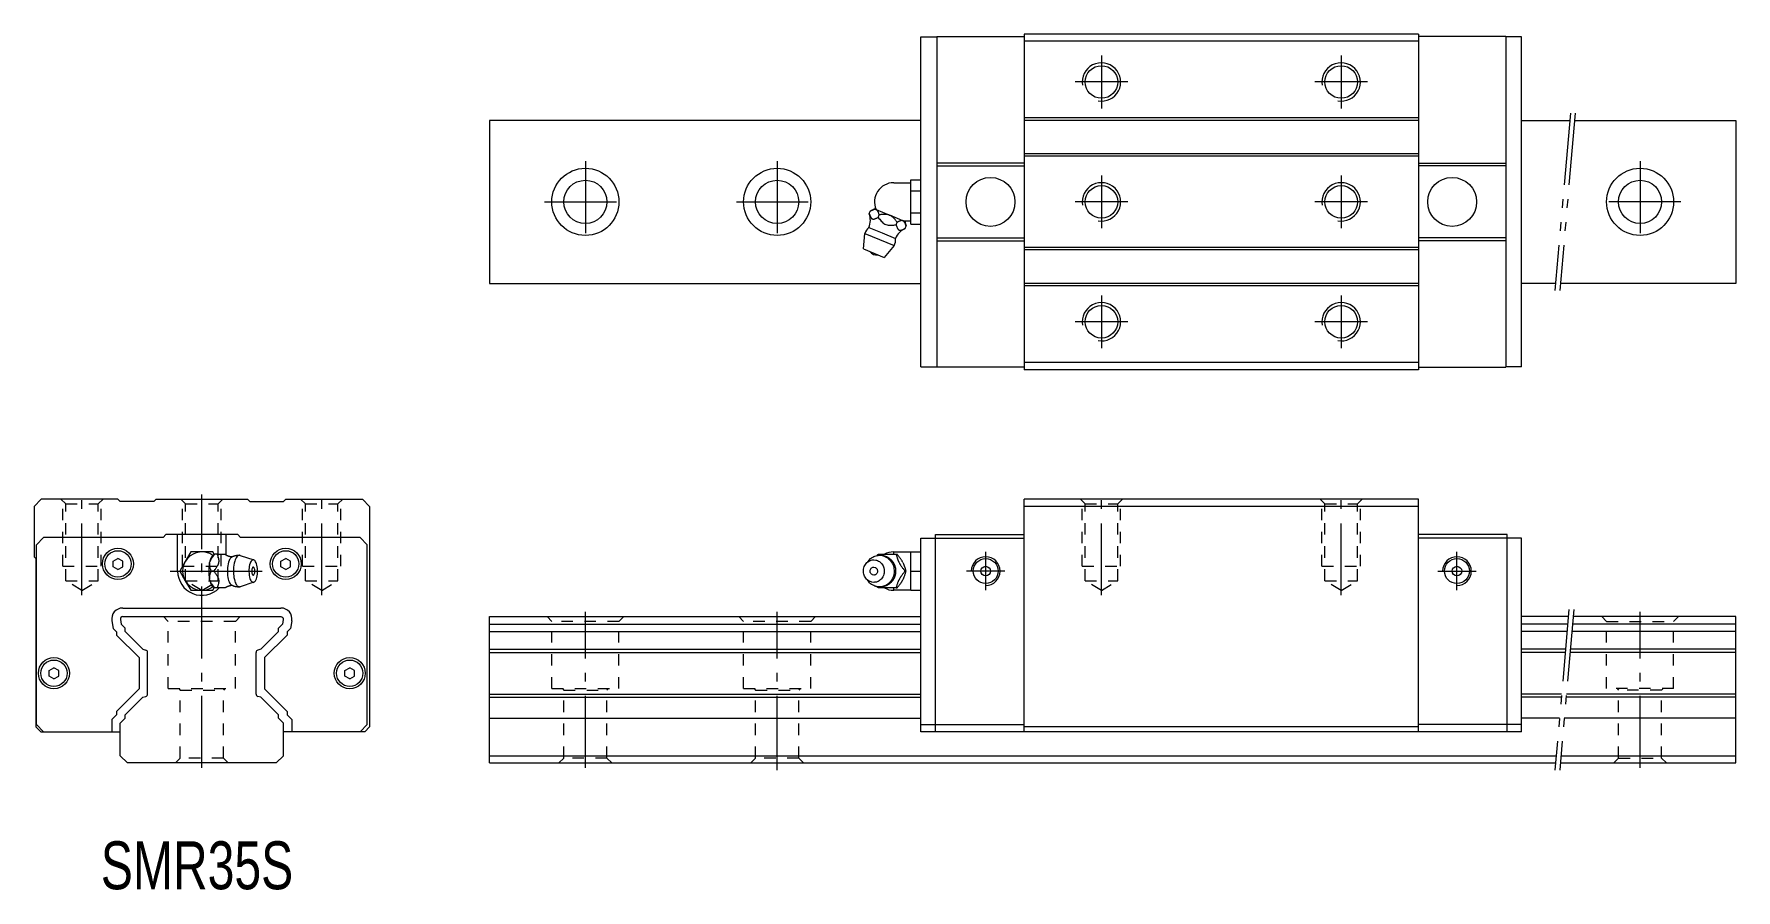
# Model space of a CAD drawing. Header units: inches. Extents: x -35 to 320, y -26 to 152.
import ezdxf

# ---------------------------------------------------------------- set-up
doc = ezdxf.new("R2010")
doc.units = ezdxf.units.IN
for name, pattern in [('CENTER', [22.8, 15, -3, 1.8, -3]), ('DASHED', [4.8, 2.4, -2.4]), ('PHANTOM', [27.6, 15, -3, 1.8, -3, 1.8, -3])]:
    doc.linetypes.add(name, pattern=pattern)
doc.layers.add('Unnamed [1]', color=89, linetype='Continuous', lineweight=0)
doc.styles.add('CK_TEXT_STYLE_0132', font='Smooth', dxfattribs={"width": 0.75, "height": 10})

msp = doc.modelspace()

# ---------------------------------------------------------------- texts
at = {"layer": 'Unnamed [1]', "color": 4, "linetype": 'Continuous', "lineweight": 0, "insert": (-21.07, -16.35), "char_height": 10, "attachment_point": 1, "line_spacing_factor": 0.75, "style": 'CK_TEXT_STYLE_0132'}
msp.add_mtext('SMR35S', dxfattribs=at)

# ---------------------------------------------------------------- linework, layer by layer
at = {"layer": 'Unnamed [1]', "color": 4, "linetype": 'Continuous', "lineweight": 0}
for p, q in [((150, 151.4), (153.3, 151.4)), ((150, 82.6), (150, 151.4)), ((153.3, 151.5), (153.3, 82.5)), ((153.3, 151.5), (171.5, 151.5)), ((253.8, 152), (171.5, 152)), ((171.5, 152), (171.5, 82)), ((253.8, 150.5), (171.5, 150.5)), ((253.8, 152), (253.8, 82)), ((272, 151.5), (253.8, 151.5)), ((272, 151.5), (272, 82.5)), ((275.3, 151.4), (272, 151.4)), ((275.3, 82.6), (275.3, 151.4)), ((150, 134), (60, 134)), ((60, 134), (60, 100)), ((253.8, 134.5), (171.5, 134.5)), ((253.8, 134), (171.5, 134)), ((275.3, 134), (285.35, 134)), ((286.35, 134), (320, 134)), ((320, 134), (320, 100)), ((171.5, 125.1), (153.3, 125.1)), ((153.3, 124.5), (171.5, 124.5)), ((253.8, 127), (171.5, 127)), ((253.8, 126.5), (171.5, 126.5)), ((253.8, 125.1), (272, 125.1)), ((272, 124.5), (253.8, 124.5)), ((144.31, 121), (147.91, 121)), ((147.91, 120.46), (147.91, 121.62)), ((147.91, 121.62), (150, 121.62)), ((147.91, 119.31), (147.91, 120.46)), ((147.91, 117), (147.91, 119.31)), ((147.91, 119.31), (150, 119.31)), ((139.21, 114.53), (139.44, 115.08)), ((140.62, 115.4), (140.23, 115.57)), ((140.62, 115.4), (140.7, 115.37)), ((143.39, 114.26), (140.7, 115.37)), ((141.08, 113.76), (141.31, 114.31)), ((143.39, 114.26), (143.54, 114.2)), ((146.23, 113.08), (143.54, 114.2)), ((147.91, 114.69), (147.91, 117)), ((147.91, 113.54), (147.91, 114.69)), ((147.91, 114.69), (150, 114.69)), ((138, 107.18), (138.31, 110.41)), ((138.31, 110.41), (141.36, 109.15)), ((139.16, 111.68), (141.93, 110.53)), ((141.93, 110.53), (144.7, 109.38)), ((144.81, 112.21), (145.04, 112.76)), ((146.23, 113.08), (146.3, 113.05)), ((146.7, 112.89), (146.3, 113.05)), ((147.91, 113), (146.43, 113)), ((146.68, 111.44), (146.91, 111.99)), ((147.91, 112.38), (147.91, 113.54)), ((147.91, 112.38), (150, 112.38)), ((138, 107.18), (140.17, 106.28)), ((141.36, 109.15), (144.41, 107.88)), ((144.41, 107.88), (142.34, 105.38)), ((153.3, 109.5), (171.5, 109.5)), ((153.3, 108.9), (171.5, 108.9)), ((253.8, 107.5), (171.5, 107.5)), ((253.8, 107), (171.5, 107)), ((272, 109.5), (253.8, 109.5)), ((272, 108.9), (253.8, 108.9)), ((140.17, 106.28), (142.34, 105.38)), ((60, 100), (150, 100)), ((253.8, 100), (171.5, 100)), ((253.8, 99.5), (171.5, 99.5)), ((282.37, 100), (275.3, 100)), ((320, 100), (283.37, 100)), ((150, 82.6), (153.3, 82.6)), ((171.5, 82.5), (153.3, 82.5)), ((253.8, 83.5), (171.5, 83.5)), ((253.8, 82), (171.5, 82)), ((253.8, 82.5), (272, 82.5)), ((275.3, 82.6), (272, 82.6)), ((-33.5, 55), (-35, 53.5)), ((-35, 53.5), (-35, 43)), ((-17.5, 55), (-33.5, 55)), ((-17, 54.5), (-17.5, 55)), ((-10, 54.5), (-17, 54.5)), ((-9.5, 55), (-10, 54.5)), ((-9.5, 55), (9.5, 55)), ((9.5, 55), (10, 54.5)), ((10, 54.5), (17, 54.5)), ((17, 54.5), (17.5, 55)), ((17.5, 55), (33.5, 55)), ((33.5, 55), (35, 53.5)), ((35, 53.5), (35, 7.5)), ((253.8, 55), (171.5, 55)), ((171.5, 6.5), (171.5, 55)), ((253.8, 53.5), (171.5, 53.5)), ((253.8, 6.5), (253.8, 55)), ((-33, 47), (-34.5, 45.5)), ((-8.1, 47), (-33, 47)), ((-8.1, 47), (-7.5, 47.6)), ((7.5, 47.6), (-7.5, 47.6)), ((-5.05, 40), (-5.05, 47.6)), ((5.05, 43.39), (5.05, 47.6)), ((7.5, 47.6), (8.1, 47)), ((7.5, 47.6), (8.1, 47)), ((33, 47), (8.1, 47)), ((34.5, 45.5), (33, 47)), ((150, 46.9), (171.5, 46.9)), ((150, 6.5), (150, 46.9)), ((153, 6.5), (153, 47.6)), ((153, 47.6), (171.5, 47.6)), ((272.3, 47.6), (253.8, 47.6)), ((275.3, 46.9), (253.8, 46.9)), ((272.3, 6.5), (272.3, 47.6)), ((275.3, 6.5), (275.3, 46.9)), ((-34.6, 42.6), (-35, 43)), ((-34.5, 8), (-34.5, 45.5)), ((-18.5, 42.08), (-17.5, 42.65)), ((-16.5, 42.08), (-17.5, 42.65)), ((-2.31, 44), (-3.46, 42)), ((0, 44), (-2.31, 44)), ((2.31, 44), (0, 44)), ((2.6, 43.5), (2.31, 44)), ((2.6, 43.5), (2.69, 43.5)), ((3.24, 43.5), (2.69, 43.5)), ((3.24, 43.5), (4.89, 43.5)), ((5.05, 43.39), (5.05, 44.82)), ((8.01, 43.27), (10.83, 42.33)), ((16.5, 42.08), (17.5, 42.65)), ((18.5, 42.08), (17.5, 42.65)), ((34.5, 8), (34.5, 45.5)), ((141.08, 43.5), (144.81, 43.5)), ((144.31, 44), (147.91, 44)), ((144.31, 43.5), (144.31, 44)), ((144.81, 43.5), (145.04, 43.5)), ((147.91, 44), (150, 44)), ((147.91, 42), (147.91, 44)), ((-34.6, 42.6), (-34.6, 7.5)), ((-18.5, 40.92), (-18.5, 42.08)), ((-17.5, 40.35), (-18.5, 40.92)), ((-17.5, 40.35), (-16.5, 40.92)), ((-16.5, 40.92), (-16.5, 42.08)), ((-3.46, 42), (-4.62, 40)), ((-4.62, 40), (-3.46, 38)), ((1.6, 41.68), (1.63, 41.82)), ((2.47, 40), (1.92, 40)), ((16.5, 40.92), (16.5, 42.08)), ((17.5, 40.35), (16.5, 40.92)), ((17.5, 40.35), (18.5, 40.92)), ((18.5, 40.92), (18.5, 42.08)), ((138.56, 41.58), (139.1, 42.22)), ((146.22, 41.82), (146.3, 41.68)), ((146.68, 40), (146.91, 40)), ((147.91, 40), (147.91, 42)), ((147.91, 40), (150, 40)), ((147.91, 38), (147.91, 40)), ((-3.46, 38), (-2.31, 36)), ((-2.31, 36), (0, 36)), ((0, 36), (2.31, 36)), ((1.63, 38.18), (1.6, 38.32)), ((2.31, 36), (2.6, 36.5)), ((2.69, 36.5), (2.6, 36.5)), ((3.24, 36.5), (2.69, 36.5)), ((4.88, 36.5), (3.24, 36.5)), ((10.83, 37.67), (8.01, 36.73)), ((139.1, 37.78), (138.56, 38.42)), ((144.81, 36.5), (141.08, 36.5)), ((144.31, 36), (144.31, 36.5)), ((147.91, 36), (144.31, 36)), ((144.81, 36.5), (145.04, 36.5)), ((146.3, 38.32), (146.22, 38.18)), ((147.91, 36), (147.91, 38)), ((147.91, 36), (150, 36)), ((-16.5, 32.3), (16.5, 32.3)), ((-18.77, 29.6), (-18.49, 28.05)), ((-16.99, 29.91, 0), (-16.82, 28.92, 0)), ((-16.82, 28.92, 0), (-16, 28.1, 0)), ((-16.5, 30.5, 0), (16.5, 30.5, 0)), ((16.82, 28.92, 0), (16, 28.1, 0)), ((16.99, 29.91, 0), (16.82, 28.92, 0)), ((18.77, 29.6), (18.49, 28.05)), ((60, 30.5), (150, 30.5)), ((60, 0), (60, 30.5)), ((60, 28.92), (150, 28.92)), ((285.04, 30.5), (275.3, 30.5)), ((284.9, 28.92), (275.3, 28.92)), ((320, 28.92), (285.9, 28.92)), ((320, 30.5), (286.04, 30.5)), ((320, 0), (320, 30.5)), ((-18.49, 28.05), (-17.8, 27.35)), ((-17.8, 27.35), (-17.8, 26.65)), ((-17.8, 26.65), (-13.1, 21.95)), ((-16, 27.4, 0), (-16, 28.1, 0)), ((-16, 27.4, 0), (-12.3, 23.7, 0)), ((12.3, 23.7, 0), (16, 27.4, 0)), ((17.8, 26.65), (13.1, 21.95)), ((16, 27.4, 0), (16, 28.1, 0)), ((18.49, 28.05), (17.8, 27.35)), ((17.8, 27.35), (17.8, 26.65)), ((60, 27.4), (150, 27.4)), ((284.77, 27.4), (275.3, 27.4)), ((320, 27.4), (285.77, 27.4)), ((-13.1, 21.95), (-13.1, 15.45)), ((-12.3, 23.7, 0), (-11.67, 23.53, 0)), ((-11.3, 14.35, 0), (-11.3, 23.05, 0)), ((11.3, 14.35, 0), (11.3, 23.05, 0)), ((12.3, 23.7, 0), (11.67, 23.53, 0)), ((13.1, 21.95), (13.1, 15.45)), ((60, 23.7), (150, 23.7)), ((60, 23.05), (150, 23.05)), ((284.44, 23.7), (275.3, 23.7)), ((284.39, 23.05), (275.3, 23.05)), ((320, 23.05), (285.39, 23.05)), ((320, 23.7), (285.45, 23.7)), ((-31.85, 19.28), (-30.85, 19.85)), ((-31.85, 18.12), (-31.85, 19.28)), ((-30.85, 17.55), (-31.85, 18.12)), ((-29.85, 19.28), (-30.85, 19.85)), ((-30.85, 17.55), (-29.85, 18.12)), ((-29.85, 18.12), (-29.85, 19.28)), ((29.85, 19.28), (30.85, 19.85)), ((29.85, 18.12), (29.85, 19.28)), ((30.85, 17.55), (29.85, 18.12)), ((31.85, 19.28), (30.85, 19.85)), ((30.85, 17.55), (31.85, 18.12)), ((31.85, 18.12), (31.85, 19.28)), ((-13.1, 15.45), (-17.8, 10.75)), ((13.1, 15.45), (17.8, 10.75)), ((60, 14.35), (150, 14.35)), ((283.63, 14.35), (275.3, 14.35)), ((320, 14.35), (284.63, 14.35)), ((-17.8, 10.75), (-17.8, 10.05)), ((-16, 10), (-12.3, 13.7)), ((-12.3, 13.7, 0), (-11.67, 13.87, 0)), ((12.3, 13.7, 0), (11.67, 13.87, 0)), ((16, 10), (12.3, 13.7)), ((17.8, 10.75), (17.8, 10.05)), ((60, 13.7), (150, 13.7)), ((283.57, 13.7), (275.3, 13.7)), ((320, 13.7), (284.57, 13.7)), ((-34.6, 7.5), (-33.6, 6.5)), ((-34.5, 8), (-33, 6.5)), ((-17.8, 10.05), (-18.8, 9.05)), ((-18.8, 9.05), (-18.8, 6.5)), ((-17, 8.3, 0), (-16, 9.3, 0)), ((-17, 1.5), (-17, 8.3)), ((-16, 9.3), (-16, 10)), ((16, 9.3), (16, 10)), ((17, 8.3, 0), (16, 9.3, 0)), ((17, 1.5), (17, 8.3)), ((17.8, 10.05), (18.8, 9.05)), ((18.8, 9.05), (18.8, 6.5)), ((33, 6.5), (34.5, 8)), ((35, 7.5), (34, 6.5)), ((60, 9.3), (150, 9.3)), ((150, 8), (171.5, 8)), ((253.8, 7.5), (171.5, 7.5)), ((275.3, 8), (253.8, 8)), ((283.18, 9.3), (275.3, 9.3)), ((320, 9.3), (284.19, 9.3)), ((-33.6, 6.5), (-17, 6.5)), ((34, 6.5), (17, 6.5)), ((275.3, 6.5), (150, 6.5)), ((-15.5, 0), (-17, 1.5)), ((15.5, 0), (-15.5, 0)), ((15.5, 0), (17, 1.5)), ((60, 1.5), (282.5, 1.5)), ((60, 0), (282.37, 0)), ((283.51, 1.5), (320, 1.5)), ((283.37, 0), (320, 0))]:
    msp.add_line(p, q, dxfattribs=at)
at = {"layer": 'Unnamed [1]', "color": 252, "linetype": 'CENTER', "lineweight": 0}
for p, q in [((187.65, 147.5), (187.65, 136.5)), ((237.65, 147.5), (237.65, 136.5)), ((193.15, 142), (182.15, 142)), ((243.15, 142), (232.15, 142)), ((80, 125.5), (80, 108.5)), ((120, 125.5), (120, 108.5)), ((300, 125.5), (300, 108.5)), ((187.65, 122.5), (187.65, 111.5)), ((237.65, 122.5), (237.65, 111.5)), ((71.5, 117), (88.5, 117)), ((111.5, 117), (128.5, 117)), ((193.15, 117), (182.15, 117)), ((243.15, 117), (232.15, 117)), ((308.5, 117), (291.5, 117)), ((187.65, 97.5), (187.65, 86.5)), ((237.65, 97.5), (237.65, 86.5)), ((193.15, 92), (182.15, 92)), ((243.15, 92), (232.15, 92)), ((-25, 34.96), (-25, 56)), ((0, -1), (0, 56)), ((25, 34.96), (25, 56)), ((187.65, 34.96), (187.65, 56)), ((237.65, 34.96), (237.65, 56)), ((163.5, 36), (163.5, 44)), ((261.8, 36), (261.8, 44)), ((-6.6, 40), (6.6, 40)), ((5.41, 40), (12.58, 40)), ((167.5, 40), (159.5, 40)), ((257.8, 40), (265.8, 40)), ((80, -1), (80, 31.5)), ((120, -1), (120, 31.5)), ((300, -1), (300, 31.5)), ((120, -1.5), (120, 8))]:
    msp.add_line(p, q, dxfattribs=at)
at = {"layer": 'Unnamed [1]', "color": 252, "linetype": 'PHANTOM', "lineweight": 0}
for p, q in [((285.48, 135.5), (282.24, 98.5)), ((286.48, 135.5), (283.24, 98.5)), ((285.17, 32), (282.24, -1.5)), ((286.17, 32), (283.24, -1.5))]:
    msp.add_line(p, q, dxfattribs=at)
at = {"layer": 'Unnamed [1]', "color": 252, "linetype": 'DASHED', "lineweight": 0}
for p, q in [((-28.4, 54), (-29.4, 55)), ((-29, 41), (-29, 54.6)), ((-28.4, 38), (-28.4, 54)), ((-28.4, 54), (-21.6, 54)), ((-21.6, 54), (-20.6, 55)), ((-21.6, 38), (-21.6, 54)), ((-21, 41), (-21, 54.6)), ((-3.4, 54), (-4.4, 55)), ((-4, 41), (-4, 54.6)), ((-3.4, 54), (3.4, 54)), ((-3.4, 38), (-3.4, 54)), ((3.4, 54), (4.4, 55)), ((3.4, 38), (3.4, 54)), ((4, 41), (4, 54.6)), ((21.6, 54), (20.6, 55)), ((21, 41), (21, 54.6)), ((21.6, 54), (28.4, 54)), ((21.6, 38), (21.6, 54)), ((28.4, 54), (29.4, 55)), ((28.4, 38), (28.4, 54)), ((29, 41), (29, 54.6)), ((184.25, 54), (183.25, 55)), ((183.65, 41), (183.65, 54.6)), ((184.25, 54), (191.05, 54)), ((184.25, 38), (184.25, 54)), ((191.05, 54), (192.05, 55)), ((191.05, 38), (191.05, 54)), ((191.65, 41), (191.65, 54.6)), ((234.25, 54), (233.25, 55)), ((233.65, 41), (233.65, 54.6)), ((234.25, 54), (241.05, 54)), ((234.25, 38), (234.25, 54)), ((241.05, 54), (242.05, 55)), ((241.05, 38), (241.05, 54)), ((241.65, 41), (241.65, 54.6)), ((-29, 41), (-21, 41)), ((-4, 41), (4, 41)), ((21, 41), (29, 41)), ((183.65, 41), (191.65, 41)), ((233.65, 41), (241.65, 41)), ((-28.4, 38), (-21.6, 38)), ((-25, 35.96), (-28.4, 38)), ((-25, 35.96), (-21.6, 38)), ((-3.4, 38), (3.4, 38)), ((0, 35.96), (-3.4, 38)), ((0, 35.96), (3.4, 38)), ((25, 35.96), (21.6, 38)), ((21.6, 38), (28.4, 38)), ((25, 35.96), (28.4, 38)), ((184.25, 38), (191.05, 38)), ((187.65, 35.96), (184.25, 38)), ((187.65, 35.96), (191.05, 38)), ((234.25, 38), (241.05, 38)), ((237.65, 35.96), (234.25, 38)), ((237.65, 35.96), (241.05, 38)), ((-8, 30.5), (-7, 29.5)), ((-7, 15.5, 0), (-7, 29.5, 0)), ((7, 29.5), (-7, 29.5)), ((8, 30.5), (7, 29.5)), ((7, 15.5, 0), (7, 29.5, 0)), ((72, 30.5), (73, 29.5)), ((73, 15.5, 0), (73, 29.5, 0)), ((87, 29.5), (73, 29.5)), ((88, 30.5), (87, 29.5)), ((87, 15.5, 0), (87, 29.5, 0)), ((112, 30.5), (113, 29.5)), ((113, 15.5, 0), (113, 29.5, 0)), ((127, 29.5), (113, 29.5)), ((128, 30.5), (127, 29.5)), ((127, 15.5, 0), (127, 29.5, 0)), ((292, 30.5), (293, 29.5)), ((293, 15.5, 0), (293, 29.5, 0)), ((293, 29.5), (307, 29.5)), ((308, 30.5), (307, 29.5)), ((307, 15.5, 0), (307, 29.5, 0)), ((-7, 15.5, 0), (7, 15.5, 0)), ((-4.8, 15.5, 0), (-4.5, 15.2, 0)), ((-4.5, 15.2, 0), (4.5, 15.2, 0)), ((-4.5, 1), (-4.5, 15.2)), ((4.8, 15.5, 0), (4.5, 15.2, 0)), ((4.5, 1), (4.5, 15.2)), ((73, 15.5, 0), (87, 15.5, 0)), ((75.2, 15.5, 0), (75.5, 15.2, 0)), ((75.5, 15.2, 0), (84.5, 15.2, 0)), ((75.5, 1), (75.5, 15.2)), ((84.8, 15.5, 0), (84.5, 15.2, 0)), ((84.5, 1), (84.5, 15.2)), ((113, 15.5, 0), (127, 15.5, 0)), ((115.2, 15.5, 0), (115.5, 15.2, 0)), ((115.5, 15.2, 0), (124.5, 15.2, 0)), ((115.5, 1), (115.5, 15.2)), ((124.8, 15.5, 0), (124.5, 15.2, 0)), ((124.5, 1), (124.5, 15.2)), ((307, 15.5, 0), (293, 15.5, 0)), ((295.2, 15.5, 0), (295.5, 15.2, 0)), ((295.5, 1), (295.5, 15.2)), ((304.5, 15.2, 0), (295.5, 15.2, 0)), ((304.8, 15.5, 0), (304.5, 15.2, 0)), ((304.5, 1), (304.5, 15.2)), ((-5.5, 0), (-4.5, 1)), ((4.5, 1), (-4.5, 1)), ((5.5, 0), (4.5, 1)), ((74.5, 0), (75.5, 1)), ((84.5, 1), (75.5, 1)), ((85.5, 0), (84.5, 1)), ((114.5, 0), (115.5, 1)), ((124.5, 1), (115.5, 1)), ((125.5, 0), (124.5, 1)), ((294.5, 0), (295.5, 1)), ((295.5, 1), (304.5, 1)), ((305.5, 0), (304.5, 1))]:
    msp.add_line(p, q, dxfattribs=at)
at = {"layer": 'Unnamed [1]', "color": 252, "linetype": 'Continuous', "lineweight": 0}
msp.add_line((138.11, 40), (138, 40), dxfattribs=at)
at = {"layer": 'Unnamed [1]', "color": 4, "linetype": 'Continuous', "lineweight": 0, "extrusion": (0, 0, -1)}
for points in [[(-139.21, 114.53), (-139.24, 114.44), (-139.28, 114.35), (-139.31, 114.27), (-139.34, 114.18), (-139.38, 114.09), (-139.41, 114.01), (-139.45, 113.93), (-139.49, 113.85), (-139.53, 113.78), (-139.55, 113.73), (-139.58, 113.69), (-139.61, 113.65), (-139.64, 113.62), (-139.67, 113.58), (-139.7, 113.55), (-139.74, 113.52), (-139.77, 113.49), (-139.81, 113.47), (-139.85, 113.45), (-139.89, 113.44), (-139.93, 113.43), (-139.97, 113.42), (-140.02, 113.41), (-140.06, 113.41), (-140.11, 113.41), (-140.16, 113.41), (-140.21, 113.42), (-140.3, 113.44), (-140.39, 113.47), (-140.49, 113.5), (-140.59, 113.53), (-140.68, 113.57), (-140.78, 113.62), (-140.88, 113.66), (-140.98, 113.71), (-141.08, 113.76)], [(-141.31, 114.31), (-141.28, 114.4), (-141.24, 114.49), (-141.21, 114.57), (-141.18, 114.66), (-141.15, 114.74), (-141.11, 114.83), (-141.07, 114.91), (-141.03, 114.99), (-140.99, 115.06), (-140.97, 115.1), (-140.94, 115.15), (-140.91, 115.19), (-140.88, 115.22), (-140.85, 115.26), (-140.82, 115.29), (-140.78, 115.32), (-140.75, 115.34), (-140.71, 115.37), (-140.71, 115.37), (-140.71, 115.37), (-140.71, 115.37), (-140.71, 115.37), (-140.7, 115.37), (-140.7, 115.37), (-140.7, 115.37), (-140.7, 115.37), (-140.7, 115.37)], [(-141.08, 113.76), (-141.23, 113.56), (-141.39, 113.37), (-141.55, 113.17), (-141.72, 112.99), (-141.9, 112.81), (-142.08, 112.65), (-142.27, 112.5), (-142.47, 112.38), (-142.69, 112.27), (-142.92, 112.2), (-143.15, 112.15), (-143.38, 112.12), (-143.62, 112.11), (-143.86, 112.12), (-144.1, 112.13), (-144.33, 112.16), (-144.57, 112.18), (-144.81, 112.21)], [(-144.81, 112.21), (-144.84, 112.12), (-144.88, 112.03), (-144.91, 111.95), (-144.94, 111.86), (-144.98, 111.77), (-145.01, 111.69), (-145.05, 111.61), (-145.09, 111.53), (-145.13, 111.46), (-145.15, 111.41), (-145.18, 111.37), (-145.21, 111.33), (-145.24, 111.3), (-145.27, 111.26), (-145.3, 111.23), (-145.34, 111.2), (-145.37, 111.17), (-145.41, 111.15), (-145.45, 111.13), (-145.49, 111.12), (-145.53, 111.11), (-145.57, 111.1), (-145.62, 111.09), (-145.66, 111.09), (-145.71, 111.09), (-145.76, 111.09), (-145.81, 111.1), (-145.9, 111.12), (-145.99, 111.15), (-146.09, 111.18), (-146.19, 111.21), (-146.29, 111.25), (-146.38, 111.3), (-146.48, 111.34), (-146.58, 111.39), (-146.68, 111.44)], [(-146.91, 111.99), (-146.88, 112.06), (-146.86, 112.13), (-146.83, 112.2), (-146.8, 112.27), (-146.78, 112.34), (-146.75, 112.41), (-146.72, 112.48), (-146.69, 112.55), (-146.66, 112.61), (-146.63, 112.67), (-146.6, 112.73), (-146.56, 112.79), (-146.52, 112.85), (-146.48, 112.9), (-146.44, 112.95), (-146.4, 112.99), (-146.35, 113.02), (-146.3, 113.05)], [(-2.45, 43.4), (-2.46, 43.41), (-2.46, 43.41), (-2.47, 43.41), (-2.47, 43.42), (-2.48, 43.42), (-2.48, 43.42), (-2.49, 43.42), (-2.49, 43.43), (-2.5, 43.43), (-2.5, 43.43), (-2.51, 43.44), (-2.51, 43.44), (-2.52, 43.44), (-2.52, 43.44), (-2.53, 43.45), (-2.53, 43.45), (-2.54, 43.45), (-2.54, 43.46), (-2.54, 43.46), (-2.55, 43.46), (-2.55, 43.46), (-2.56, 43.47), (-2.56, 43.47), (-2.56, 43.47), (-2.57, 43.48), (-2.57, 43.48), (-2.58, 43.48), (-2.58, 43.49), (-2.58, 43.49), (-2.59, 43.49), (-2.59, 43.49), (-2.6, 43.5), (-2.6, 43.5), (-2.6, 43.5), (-2.61, 43.51), (-2.61, 43.51)], [(-2.47, 40), (-2.56, 40.11), (-2.65, 40.22), (-2.73, 40.33), (-2.82, 40.44), (-2.91, 40.55), (-2.99, 40.66), (-3.07, 40.77), (-3.15, 40.89), (-3.22, 41), (-3.27, 41.07), (-3.31, 41.15), (-3.35, 41.22), (-3.38, 41.29), (-3.42, 41.36), (-3.45, 41.43), (-3.48, 41.51), (-3.51, 41.58), (-3.53, 41.66), (-3.55, 41.73), (-3.56, 41.81), (-3.57, 41.88), (-3.58, 41.96), (-3.59, 42.03), (-3.59, 42.11), (-3.59, 42.18), (-3.59, 42.25), (-3.58, 42.32), (-3.56, 42.46), (-3.53, 42.6), (-3.5, 42.73), (-3.47, 42.86), (-3.43, 42.99), (-3.38, 43.12), (-3.34, 43.25), (-3.29, 43.37), (-3.24, 43.5)], [(-4.89, 43.5), (-4.89, 43.49), (-4.91, 43.48), (-4.92, 43.47), (-4.93, 43.46), (-4.95, 43.45), (-4.96, 43.44), (-4.98, 43.43), (-4.99, 43.42), (-5.01, 43.41), (-5.04, 43.39), (-5.07, 43.38), (-5.1, 43.36), (-5.14, 43.34), (-5.17, 43.32), (-5.2, 43.3), (-5.24, 43.29), (-5.27, 43.27), (-5.31, 43.25), (-5.35, 43.23), (-5.39, 43.22), (-5.43, 43.2), (-5.47, 43.18), (-5.51, 43.17), (-5.56, 43.15), (-5.6, 43.14), (-5.64, 43.13), (-5.69, 43.11), (-5.73, 43.1), (-5.78, 43.09), (-5.83, 43.08), (-5.88, 43.07), (-5.92, 43.06), (-5.97, 43.05), (-6.02, 43.04), (-6.07, 43.03), (-6.12, 43.02), (-6.15, 43.02), (-6.17, 43.02), (-6.2, 43.02), (-6.23, 43.01), (-6.26, 43.01), (-6.29, 43.01), (-6.32, 43.01), (-6.35, 43.01)], [(-141.35, 43.3), (-141.9, 43.25), (-142.11, 43.2), (-142.32, 43.13), (-142.53, 43.04), (-142.74, 42.94), (-142.94, 42.82), (-143.14, 42.68), (-143.32, 42.52), (-143.5, 42.35), (-143.66, 42.16), (-143.81, 41.96), (-143.98, 41.68), (-144.12, 41.38), (-144.24, 41.08), (-144.32, 40.77), (-144.37, 40.47), (-144.4, 40.17), (-144.4, 39.89), (-144.38, 39.62), (-144.33, 39.27), (-144.25, 38.96), (-144.15, 38.68), (-144.04, 38.43), (-143.87, 38.14), (-143.7, 37.89), (-143.53, 37.69), (-143.31, 37.46), (-143.1, 37.29), (-142.91, 37.16), (-142.68, 37.03), (-142.42, 36.91), (-142.22, 36.83), (-142, 36.77), (-141.78, 36.73), (-141.53, 36.71), (-141.35, 36.7), (-141.35, 36.7), (-140.85, 36.74), (-140.63, 36.79), (-140.37, 36.88), (-140.14, 36.97), (-139.89, 37.11), (-139.7, 37.23), (-139.5, 37.38), (-139.27, 37.59), (-139.1, 37.78)], [(-146.22, 41.82), (-146.17, 41.92), (-146.11, 42.02), (-146.05, 42.12), (-145.98, 42.22), (-145.92, 42.31), (-145.86, 42.41), (-145.79, 42.5), (-145.72, 42.6), (-145.66, 42.69), (-145.59, 42.78), (-145.52, 42.87), (-145.45, 42.96), (-145.38, 43.05), (-145.31, 43.14), (-145.25, 43.23), (-145.18, 43.32), (-145.11, 43.41), (-145.04, 43.5)], [(-3.24, 36.5), (-3.28, 36.61), (-3.32, 36.72), (-3.36, 36.83), (-3.4, 36.94), (-3.44, 37.05), (-3.47, 37.16), (-3.5, 37.27), (-3.53, 37.39), (-3.55, 37.5), (-3.57, 37.57), (-3.58, 37.65), (-3.58, 37.72), (-3.59, 37.79), (-3.59, 37.86), (-3.59, 37.93), (-3.59, 38.01), (-3.58, 38.08), (-3.57, 38.16), (-3.56, 38.23), (-3.54, 38.31), (-3.52, 38.38), (-3.49, 38.46), (-3.46, 38.53), (-3.43, 38.61), (-3.4, 38.68), (-3.36, 38.75), (-3.33, 38.82), (-3.25, 38.96), (-3.16, 39.1), (-3.07, 39.23), (-2.98, 39.36), (-2.88, 39.49), (-2.78, 39.62), (-2.68, 39.75), (-2.57, 39.87), (-2.47, 40)], [(-10.72, 39.17), (-10.74, 39.17), (-10.77, 39.18), (-10.79, 39.19), (-10.81, 39.21), (-10.84, 39.23), (-10.86, 39.26), (-10.88, 39.29), (-10.9, 39.32), (-10.92, 39.35)], [(-144.72, 40), (-144.72, 39.95), (-144.72, 39.9), (-144.72, 39.85), (-144.71, 39.8), (-144.71, 39.75), (-144.71, 39.7), (-144.7, 39.65), (-144.69, 39.6), (-144.69, 39.55), (-144.68, 39.49), (-144.67, 39.44), (-144.66, 39.39), (-144.65, 39.34), (-144.64, 39.28), (-144.63, 39.23), (-144.62, 39.18), (-144.6, 39.13), (-144.59, 39.08), (-144.58, 39.02), (-144.56, 38.97), (-144.54, 38.92), (-144.52, 38.87), (-144.51, 38.82), (-144.49, 38.77), (-144.47, 38.72), (-144.45, 38.67), (-144.43, 38.62), (-144.4, 38.57), (-144.38, 38.53), (-144.36, 38.48), (-144.33, 38.43), (-144.31, 38.38), (-144.28, 38.34), (-144.25, 38.29), (-144.23, 38.24), (-144.2, 38.2), (-144.17, 38.15), (-144.14, 38.11), (-144.11, 38.06), (-144.08, 38.02), (-144.05, 37.98), (-144.01, 37.93), (-143.98, 37.89), (-143.95, 37.85), (-143.91, 37.81), (-143.88, 37.77), (-143.84, 37.73), (-143.8, 37.69), (-143.77, 37.65), (-143.73, 37.62), (-143.69, 37.58), (-143.65, 37.54), (-143.61, 37.51), (-143.57, 37.47), (-143.53, 37.44), (-143.49, 37.4), (-143.45, 37.37), (-143.41, 37.34), (-143.36, 37.3), (-143.32, 37.27), (-143.28, 37.24), (-143.23, 37.21), (-143.19, 37.18), (-143.14, 37.16), (-143.1, 37.13), (-143.05, 37.1), (-143.01, 37.08), (-142.96, 37.05), (-142.91, 37.03), (-142.86, 37), (-142.82, 36.98), (-142.77, 36.96), (-142.72, 36.94), (-142.67, 36.92), (-142.62, 36.9), (-142.57, 36.88), (-142.52, 36.86), (-142.47, 36.84), (-142.42, 36.83), (-142.37, 36.81), (-142.32, 36.8), (-142.27, 36.79), (-142.22, 36.77), (-142.17, 36.76), (-142.12, 36.75), (-142.07, 36.74), (-142.02, 36.73), (-141.96, 36.72), (-141.91, 36.71), (-141.86, 36.71), (-141.81, 36.7), (-141.76, 36.7), (-141.71, 36.69), (-141.65, 36.69), (-141.6, 36.68), (-141.55, 36.68), (-141.5, 36.68), (-141.45, 36.68), (-141.39, 36.68), (-141.34, 36.68), (-141.29, 36.69), (-141.24, 36.69), (-141.19, 36.7), (-141.14, 36.7), (-141.08, 36.71), (-141.03, 36.71), (-140.98, 36.72), (-140.93, 36.73), (-140.9, 36.73), (-140.87, 36.74), (-140.84, 36.74), (-140.81, 36.75), (-140.78, 36.75), (-140.75, 36.76), (-140.72, 36.77), (-140.69, 36.77), (-140.66, 36.78)], [(-146.91, 40), (-146.88, 40.09), (-146.85, 40.18), (-146.83, 40.27), (-146.8, 40.35), (-146.78, 40.44), (-146.75, 40.53), (-146.72, 40.62), (-146.69, 40.72), (-146.66, 40.81), (-146.63, 40.9), (-146.59, 40.99), (-146.56, 41.09), (-146.52, 41.18), (-146.48, 41.28), (-146.44, 41.38), (-146.4, 41.48), (-146.35, 41.58), (-146.3, 41.68)], [(-146.3, 38.32), (-146.33, 38.38), (-146.35, 38.43), (-146.38, 38.49), (-146.41, 38.55), (-146.43, 38.6), (-146.46, 38.66), (-146.48, 38.71), (-146.5, 38.77), (-146.53, 38.82), (-146.58, 38.96), (-146.63, 39.1), (-146.67, 39.23), (-146.71, 39.36), (-146.76, 39.49), (-146.79, 39.62), (-146.83, 39.75), (-146.87, 39.87), (-146.91, 40)], [(-7.86, 36.7), (-7.83, 36.7), (-7.79, 36.69), (-7.75, 36.69), (-7.71, 36.69), (-7.66, 36.68), (-7.62, 36.68), (-7.58, 36.68), (-7.54, 36.68), (-7.49, 36.68), (-7.44, 36.69), (-7.4, 36.69), (-7.35, 36.69), (-7.31, 36.7), (-7.26, 36.7), (-7.21, 36.71), (-7.17, 36.72), (-7.12, 36.72), (-7.08, 36.73), (-7.04, 36.74), (-6.99, 36.75), (-6.95, 36.76), (-6.91, 36.77), (-6.86, 36.78), (-6.82, 36.8), (-6.78, 36.81), (-6.74, 36.82), (-6.69, 36.84), (-6.65, 36.85), (-6.61, 36.87), (-6.57, 36.89), (-6.53, 36.9), (-6.5, 36.92), (-6.46, 36.94), (-6.42, 36.96), (-6.38, 36.98), (-6.36, 36.99), (-6.34, 37), (-6.31, 37.02), (-6.29, 37.03), (-6.27, 37.04), (-6.25, 37.06), (-6.23, 37.07), (-6.21, 37.09), (-6.12, 37.14)], [(-140.58, 36.8), (-140.57, 36.81), (-140.55, 36.81), (-140.54, 36.82), (-140.53, 36.82), (-140.52, 36.82), (-140.51, 36.83), (-140.5, 36.83), (-140.49, 36.83), (-140.48, 36.84), (-140.48, 36.84), (-140.47, 36.84), (-140.47, 36.84), (-140.47, 36.84), (-140.47, 36.84), (-140.47, 36.84), (-140.46, 36.85), (-140.46, 36.85), (-140.46, 36.85)], [(-145.04, 36.5), (-145.12, 36.61), (-145.21, 36.72), (-145.29, 36.83), (-145.38, 36.94), (-145.46, 37.05), (-145.55, 37.16), (-145.63, 37.27), (-145.71, 37.39), (-145.8, 37.5), (-145.84, 37.57), (-145.89, 37.65), (-145.94, 37.72), (-145.99, 37.79), (-146.03, 37.86), (-146.08, 37.93), (-146.12, 38.01), (-146.17, 38.08), (-146.21, 38.16), (-146.21, 38.16), (-146.21, 38.16), (-146.21, 38.16), (-146.21, 38.17), (-146.22, 38.17), (-146.22, 38.17), (-146.22, 38.17), (-146.22, 38.18), (-146.22, 38.18)]]:
    msp.add_lwpolyline(points, dxfattribs=at)
at = {"layer": 'Unnamed [1]', "color": 4, "linetype": 'Continuous', "lineweight": 0}
for points in [[(140.62, 115.4), (140.59, 115.41), (140.56, 115.42), (140.53, 115.42), (140.49, 115.43), (140.46, 115.43), (140.42, 115.43), (140.39, 115.43), (140.35, 115.42), (140.32, 115.42), (140.22, 115.4), (140.13, 115.37), (140.03, 115.34), (139.93, 115.3), (139.84, 115.26), (139.74, 115.22), (139.64, 115.17), (139.54, 115.13), (139.44, 115.08)], [(143.39, 114.26), (143.33, 114.28), (143.26, 114.3), (143.2, 114.32), (143.13, 114.33), (143.07, 114.35), (143.01, 114.36), (142.94, 114.37), (142.87, 114.38), (142.81, 114.38), (142.64, 114.39), (142.48, 114.4), (142.31, 114.4), (142.14, 114.39), (141.98, 114.38), (141.81, 114.36), (141.64, 114.35), (141.47, 114.33), (141.31, 114.31)], [(145.04, 112.76), (144.95, 112.87), (144.86, 112.99), (144.77, 113.1), (144.68, 113.21), (144.59, 113.32), (144.49, 113.43), (144.39, 113.53), (144.29, 113.64), (144.19, 113.74), (144.13, 113.8), (144.06, 113.85), (144, 113.91), (143.93, 113.96), (143.86, 114.01), (143.79, 114.06), (143.71, 114.1), (143.64, 114.15), (143.56, 114.19), (143.56, 114.19), (143.56, 114.19), (143.55, 114.19), (143.55, 114.19), (143.55, 114.19), (143.55, 114.19), (143.54, 114.19), (143.54, 114.2), (143.54, 114.2)], [(146.23, 113.08), (146.17, 113.1), (146.11, 113.11), (146.05, 113.11), (145.99, 113.11), (145.92, 113.1), (145.86, 113.09), (145.79, 113.07), (145.73, 113.05), (145.66, 113.03), (145.59, 113), (145.52, 112.98), (145.45, 112.95), (145.39, 112.92), (145.32, 112.89), (145.25, 112.86), (145.18, 112.83), (145.11, 112.79), (145.04, 112.76)], [(2.69, 43.5), (2.6, 43.39), (2.51, 43.28), (2.43, 43.17), (2.34, 43.06), (2.26, 42.95), (2.17, 42.84), (2.09, 42.73), (2.01, 42.61), (1.94, 42.5), (1.9, 42.43), (1.85, 42.35), (1.81, 42.28), (1.78, 42.21), (1.74, 42.14), (1.71, 42.07), (1.68, 41.99), (1.66, 41.92), (1.63, 41.84), (1.63, 41.84), (1.63, 41.84), (1.63, 41.84), (1.63, 41.83), (1.63, 41.83), (1.63, 41.83), (1.63, 41.83), (1.63, 41.82), (1.63, 41.82)], [(2.46, 43.41), (2.34, 43.31), (2.22, 43.19), (2.11, 43.04), (2, 42.87), (1.91, 42.68), (1.83, 42.48), (1.75, 42.26), (1.68, 42.04), (1.63, 41.82)], [(6.17, 42.9), (5.99, 42.73), (5.88, 42.58), (5.78, 42.41), (5.68, 42.18), (5.57, 41.89), (5.48, 41.53), (5.4, 41.13), (5.36, 40.75), (5.33, 40.41), (5.32, 40.1), (5.32, 40), (5.32, 40), (5.34, 39.46), (5.37, 39.11), (5.43, 38.7), (5.51, 38.35), (5.59, 38.06), (5.7, 37.77), (5.8, 37.56), (5.91, 37.37), (6.03, 37.23), (6.12, 37.14)], [(6.17, 42.9), (6.2, 42.91), (6.2, 42.92), (6.21, 42.92), (6.21, 42.92), (6.21, 42.92), (6.22, 42.93), (6.22, 42.93), (6.23, 42.93), (6.23, 42.94), (6.27, 42.96), (6.31, 42.98), (6.34, 43.01), (6.38, 43.03), (6.42, 43.05), (6.46, 43.06), (6.5, 43.08), (6.54, 43.1), (6.58, 43.12), (6.62, 43.13), (6.66, 43.15), (6.71, 43.16), (6.75, 43.18), (6.79, 43.19), (6.83, 43.21), (6.87, 43.22), (6.91, 43.23), (6.96, 43.24), (7, 43.25), (7.04, 43.26), (7.09, 43.27), (7.13, 43.28), (7.17, 43.28), (7.22, 43.29), (7.26, 43.3), (7.3, 43.3), (7.35, 43.31), (7.39, 43.31), (7.44, 43.32), (7.49, 43.32), (7.54, 43.32), (7.59, 43.32), (7.63, 43.32), (7.68, 43.32), (7.73, 43.31), (7.78, 43.31), (7.79, 43.31), (7.81, 43.31), (7.82, 43.3), (7.84, 43.3), (7.85, 43.3)], [(7.85, 43.3), (7.65, 43.26), (7.52, 43.18), (7.41, 43.09), (7.3, 42.97), (7.18, 42.8), (7.08, 42.61), (6.97, 42.36), (6.86, 42.04), (6.76, 41.65), (6.68, 41.22), (6.63, 40.81), (6.6, 40.45), (6.59, 40.11), (6.59, 40), (6.59, 40), (6.61, 39.36), (6.65, 39.01), (6.7, 38.67), (6.78, 38.27), (6.87, 37.91), (6.98, 37.62), (7.08, 37.39), (7.18, 37.2), (7.28, 37.06), (7.4, 36.92), (7.5, 36.83), (7.62, 36.76), (7.74, 36.71), (7.86, 36.7), (7.97, 36.72), (8.01, 36.73)], [(8.01, 43.27), (8, 43.28), (7.98, 43.28), (7.96, 43.29), (7.94, 43.29), (7.92, 43.29), (7.91, 43.3), (7.89, 43.3), (7.87, 43.3), (7.85, 43.3)], [(139.1, 42.22), (139.48, 42.61), (139.68, 42.76), (139.93, 42.92), (140.14, 43.03), (140.37, 43.12), (140.63, 43.2), (140.87, 43.26), (141.08, 43.29), (141.35, 43.3)], [(140.89, 43.26), (140.91, 43.28), (140.93, 43.31), (140.95, 43.34), (140.97, 43.37), (140.99, 43.39), (141.01, 43.42), (141.03, 43.45), (141.06, 43.47), (141.08, 43.5)], [(140.89, 43.27), (140.92, 43.27), (140.95, 43.28), (140.98, 43.28), (141.01, 43.29), (141.03, 43.29), (141.06, 43.29), (141.09, 43.3), (141.12, 43.3), (141.15, 43.3), (141.21, 43.31), (141.26, 43.31), (141.31, 43.31), (141.36, 43.32), (141.41, 43.32), (141.47, 43.32), (141.52, 43.32), (141.57, 43.32), (141.62, 43.31), (141.67, 43.31), (141.72, 43.31), (141.78, 43.3), (141.83, 43.3), (141.88, 43.29), (141.93, 43.28), (141.98, 43.28), (142.03, 43.27), (142.08, 43.26), (142.13, 43.25), (142.18, 43.24), (142.23, 43.22), (142.28, 43.21), (142.33, 43.2), (142.38, 43.18), (142.43, 43.17), (142.48, 43.15), (142.53, 43.14), (142.58, 43.12), (142.63, 43.1), (142.68, 43.08), (142.72, 43.06), (142.77, 43.04), (142.82, 43.02), (142.86, 43), (142.91, 42.97), (142.96, 42.95), (143, 42.93), (143.05, 42.9), (143.09, 42.88), (143.13, 42.85), (143.18, 42.82), (143.22, 42.79), (143.26, 42.77), (143.31, 42.74), (143.35, 42.71), (143.39, 42.68), (143.43, 42.64), (143.47, 42.61), (143.51, 42.58), (143.55, 42.55), (143.59, 42.51), (143.63, 42.48), (143.67, 42.44), (143.7, 42.41), (143.74, 42.37), (143.78, 42.34), (143.81, 42.3), (143.85, 42.26), (143.88, 42.22), (143.92, 42.18), (143.95, 42.14), (143.98, 42.1), (144.01, 42.06), (144.05, 42.02), (144.08, 41.98), (144.11, 41.94), (144.14, 41.9), (144.17, 41.85), (144.19, 41.81), (144.22, 41.77), (144.25, 41.72), (144.27, 41.68), (144.3, 41.63), (144.32, 41.58), (144.35, 41.54), (144.37, 41.49), (144.39, 41.44), (144.42, 41.4), (144.44, 41.35), (144.46, 41.3), (144.48, 41.25), (144.5, 41.2), (144.52, 41.16), (144.53, 41.11), (144.55, 41.06), (144.57, 41.01), (144.58, 40.96), (144.6, 40.91), (144.61, 40.86), (144.62, 40.8), (144.63, 40.75), (144.65, 40.7), (144.66, 40.65), (144.67, 40.6), (144.67, 40.55), (144.68, 40.49), (144.69, 40.44), (144.7, 40.39), (144.7, 40.34), (144.71, 40.3), (144.71, 40.26), (144.71, 40.22), (144.71, 40.19), (144.72, 40.15), (144.72, 40.11), (144.72, 40.08), (144.72, 40.04), (144.72, 40)], [(144.81, 43.5), (144.84, 43.39), (144.87, 43.28), (144.91, 43.17), (144.94, 43.06), (144.97, 42.95), (145.01, 42.84), (145.05, 42.73), (145.08, 42.61), (145.13, 42.5), (145.15, 42.43), (145.18, 42.35), (145.21, 42.28), (145.24, 42.21), (145.27, 42.14), (145.3, 42.07), (145.33, 41.99), (145.37, 41.92), (145.41, 41.84), (145.45, 41.77), (145.49, 41.69), (145.53, 41.62), (145.57, 41.54), (145.62, 41.47), (145.66, 41.39), (145.71, 41.32), (145.76, 41.25), (145.8, 41.18), (145.9, 41.04), (145.99, 40.9), (146.09, 40.77), (146.18, 40.64), (146.28, 40.51), (146.38, 40.38), (146.48, 40.25), (146.58, 40.13), (146.68, 40)], [(1.6, 41.68), (1.56, 41.47), (1.52, 41.27), (1.5, 41.07), (1.47, 40.88), (1.46, 40.69), (1.45, 40.51), (1.44, 40.33), (1.43, 40.16), (1.43, 40), (1.43, 40), (1.43, 39.84), (1.44, 39.67), (1.45, 39.49), (1.46, 39.31), (1.47, 39.12), (1.5, 38.93), (1.52, 38.73), (1.56, 38.53), (1.6, 38.32)], [(1.6, 41.68), (1.59, 41.62), (1.58, 41.57), (1.58, 41.51), (1.57, 41.45), (1.57, 41.4), (1.57, 41.34), (1.57, 41.29), (1.58, 41.23), (1.58, 41.18), (1.6, 41.04), (1.63, 40.9), (1.66, 40.77), (1.7, 40.64), (1.74, 40.51), (1.78, 40.38), (1.83, 40.25), (1.87, 40.13), (1.92, 40)], [(1.92, 40), (1.89, 39.91), (1.85, 39.82), (1.82, 39.73), (1.79, 39.65), (1.76, 39.56), (1.73, 39.47), (1.7, 39.38), (1.68, 39.28), (1.65, 39.19), (1.63, 39.1), (1.61, 39.01), (1.59, 38.91), (1.58, 38.82), (1.57, 38.72), (1.57, 38.62), (1.57, 38.52), (1.58, 38.42), (1.6, 38.32)], [(11.62, 40), (11.59, 40.57), (11.55, 40.86), (11.48, 41.24), (11.41, 41.51), (11.32, 41.74), (11.22, 41.95), (11.11, 42.11), (11.03, 42.2), (10.95, 42.27), (10.87, 42.32), (10.76, 42.35), (10.65, 42.34), (10.56, 42.31), (10.47, 42.26), (10.36, 42.16), (10.27, 42.04), (10.17, 41.87), (10.07, 41.63), (9.97, 41.32), (9.9, 40.98), (9.85, 40.65), (9.83, 40.36), (9.82, 40.08), (9.82, 40), (9.82, 40), (9.84, 39.43), (9.88, 39.14), (9.95, 38.76), (10.03, 38.49), (10.11, 38.26), (10.21, 38.05), (10.32, 37.89), (10.4, 37.8), (10.49, 37.73), (10.57, 37.68), (10.68, 37.65), (10.78, 37.66), (10.88, 37.69), (10.97, 37.74), (11.07, 37.84), (11.16, 37.96), (11.26, 38.13), (11.37, 38.37), (11.46, 38.68), (11.53, 39.02), (11.58, 39.35), (11.61, 39.64), (11.62, 39.92), (11.62, 40)], [(10.92, 40.65), (10.81, 40.79), (10.76, 40.82), (10.71, 40.83), (10.65, 40.81), (10.6, 40.77), (10.54, 40.69), (10.49, 40.57), (10.43, 40.38), (10.41, 40.21), (10.4, 40.05), (10.4, 40), (10.4, 40), (10.4, 39.9), (10.41, 39.8), (10.42, 39.68), (10.45, 39.56), (10.48, 39.44), (10.53, 39.34), (10.58, 39.25), (10.65, 39.19), (10.72, 39.17)], [(140.17, 37.65), (139.78, 37.69), (139.58, 37.74), (139.38, 37.81), (139.18, 37.91), (138.99, 38.03), (138.81, 38.17), (138.64, 38.33), (138.49, 38.51), (138.35, 38.71), (138.24, 38.92), (138.15, 39.13), (138.08, 39.35), (138.02, 39.64), (138, 39.92), (138, 40.19), (138.04, 40.44), (138.09, 40.67), (138.18, 40.95), (138.29, 41.18), (138.41, 41.38), (138.58, 41.6), (138.74, 41.77), (138.89, 41.9), (139.07, 42.03), (139.28, 42.15), (139.46, 42.22), (139.64, 42.28), (139.82, 42.32), (140.02, 42.34), (140.17, 42.35), (140.17, 42.35), (140.56, 42.31), (140.76, 42.26), (140.96, 42.19), (141.16, 42.09), (141.35, 41.97), (141.53, 41.83), (141.7, 41.67), (141.85, 41.49), (141.98, 41.29), (142.1, 41.08), (142.19, 40.87), (142.25, 40.65), (142.31, 40.36), (142.34, 40.08), (142.33, 39.81), (142.3, 39.56), (142.25, 39.33), (142.16, 39.05), (142.05, 38.82), (141.93, 38.62), (141.76, 38.4), (141.6, 38.23), (141.45, 38.1), (141.27, 37.97), (141.05, 37.85), (140.88, 37.78), (140.7, 37.72), (140.52, 37.68), (140.32, 37.66), (140.17, 37.65)], [(140.17, 39.17), (139.92, 39.22), (139.79, 39.28), (139.67, 39.37), (139.57, 39.48), (139.49, 39.61), (139.44, 39.74), (139.41, 39.88), (139.4, 40.06), (139.43, 40.22), (139.47, 40.35), (139.55, 40.49), (139.63, 40.59), (139.73, 40.68), (139.84, 40.75), (139.95, 40.8), (140.08, 40.82), (140.17, 40.83), (140.17, 40.83), (140.42, 40.78), (140.55, 40.72), (140.66, 40.63), (140.76, 40.52), (140.84, 40.39), (140.9, 40.26), (140.93, 40.12), (140.93, 39.94), (140.91, 39.78), (140.86, 39.65), (140.79, 39.51), (140.71, 39.41), (140.61, 39.32), (140.5, 39.25), (140.38, 39.2), (140.26, 39.18), (140.17, 39.17)], [(146.68, 40), (146.59, 39.89), (146.51, 39.78), (146.42, 39.67), (146.34, 39.56), (146.25, 39.45), (146.17, 39.34), (146.09, 39.23), (146, 39.11), (145.92, 39), (145.87, 38.93), (145.82, 38.85), (145.78, 38.78), (145.73, 38.71), (145.68, 38.64), (145.64, 38.57), (145.59, 38.49), (145.55, 38.42), (145.51, 38.34), (145.47, 38.27), (145.43, 38.19), (145.39, 38.12), (145.35, 38.04), (145.32, 37.97), (145.28, 37.89), (145.25, 37.82), (145.22, 37.75), (145.19, 37.68), (145.14, 37.54), (145.09, 37.4), (145.04, 37.27), (145, 37.14), (144.96, 37.01), (144.92, 36.88), (144.88, 36.75), (144.85, 36.63), (144.81, 36.5)], [(1.63, 38.18), (1.68, 37.96), (1.75, 37.74), (1.83, 37.52), (1.91, 37.32), (2, 37.13), (2.11, 36.96), (2.22, 36.81), (2.34, 36.69), (2.48, 36.58)], [(1.63, 38.18), (1.66, 38.08), (1.69, 37.98), (1.73, 37.88), (1.78, 37.78), (1.83, 37.69), (1.88, 37.59), (1.94, 37.5), (2, 37.4), (2.07, 37.31), (2.13, 37.22), (2.2, 37.13), (2.27, 37.04), (2.34, 36.95), (2.41, 36.86), (2.48, 36.77), (2.55, 36.68), (2.62, 36.59), (2.69, 36.5)], [(2.6, 36.5), (2.6, 36.5), (2.6, 36.51), (2.59, 36.51), (2.59, 36.51), (2.58, 36.51), (2.58, 36.52), (2.58, 36.52), (2.57, 36.52), (2.57, 36.52), (2.57, 36.53), (2.56, 36.53), (2.56, 36.53), (2.55, 36.54), (2.55, 36.54), (2.54, 36.54), (2.54, 36.54), (2.54, 36.55), (2.53, 36.55), (2.53, 36.55), (2.52, 36.56), (2.52, 36.56), (2.51, 36.56), (2.51, 36.56), (2.5, 36.57), (2.5, 36.57), (2.49, 36.57), (2.49, 36.57), (2.48, 36.58), (2.48, 36.58)], [(6.35, 36.99), (6.35, 36.99), (6.34, 36.99), (6.33, 36.99), (6.32, 36.99), (6.31, 36.99), (6.3, 36.99), (6.29, 36.99), (6.28, 36.99), (6.27, 36.99), (6.22, 36.99), (6.17, 36.98), (6.12, 36.98), (6.07, 36.97), (6.03, 36.96), (5.98, 36.96), (5.93, 36.95), (5.88, 36.94), (5.84, 36.93), (5.79, 36.92), (5.75, 36.9), (5.71, 36.89), (5.66, 36.88), (5.62, 36.87), (5.58, 36.85), (5.54, 36.84), (5.5, 36.82), (5.45, 36.81), (5.42, 36.79), (5.38, 36.78), (5.34, 36.76), (5.31, 36.75), (5.27, 36.73), (5.24, 36.71), (5.2, 36.7), (5.17, 36.68), (5.13, 36.66), (5.1, 36.64), (5.07, 36.63), (5.04, 36.61), (5.01, 36.59), (4.99, 36.57), (4.96, 36.56), (4.93, 36.54), (4.91, 36.52), (4.89, 36.5), (4.88, 36.5), (4.88, 36.5), (4.88, 36.5), (4.88, 36.5)], [(141.08, 36.5), (141.06, 36.53), (141.04, 36.55), (141.02, 36.58), (140.99, 36.61), (140.97, 36.63), (140.95, 36.66), (140.93, 36.68), (140.91, 36.71), (140.89, 36.74)]]:
    msp.add_lwpolyline(points, dxfattribs=at)
for centre, radius in [((187.65, 142), 3.4), ((237.65, 142), 3.4), ((80, 117), 7), ((80, 117), 4.5), ((120, 117), 7), ((120, 117), 4.5), ((164.5, 117), 5.1), ((260.8, 117), 5.1), ((300, 117), 7), ((300, 117), 4.5), ((187.65, 117), 3.4), ((237.65, 117), 3.4), ((187.65, 92), 3.4), ((237.65, 92), 3.4), ((-17.5, 41.5), 3.25), ((-17.5, 41.5), 2.75), ((17.5, 41.5), 3.25), ((17.5, 41.5), 2.75), ((163.5, 40), 2.6), ((261.8, 40), 2.6), ((163.5, 40), 1), ((261.8, 40), 1), ((-30.85, 18.7), 3.25), ((-30.85, 18.7), 2.75), ((30.85, 18.7), 3.25), ((30.85, 18.7), 2.75)]:
    msp.add_circle(centre, radius, dxfattribs=at)
at = {"layer": 'Unnamed [1]', "color": 252, "linetype": 'Continuous', "lineweight": 0}
for centre, radius, start, end in [((187.65, 142), 4, 260, 190), ((237.65, 142), 4, 260, 190), ((187.65, 117), 4, 260, 190), ((237.65, 117), 4, 260, 190), ((187.65, 92), 4, 260, 190), ((237.65, 92), 4, 260, 190), ((163.5, 40), 3, 270, 180), ((261.8, 40), 3, 270, 180)]:
    msp.add_arc(centre, radius, start, end, dxfattribs=at)
at = {"layer": 'Unnamed [1]', "color": 4, "linetype": 'Continuous', "lineweight": 0}
for centre, radius, start, end in [((144.31, 117), 4, 90, 203.6618), ((135.48, 113.17), 3.97, 337.9078, 19.9684), ((137.76, 118.68), 3.97, 295.0155, 308.3929), ((140.66, 109.75), 2.44, 127.9465, 164.4336), ((148.36, 107.84), 3.97, 115.0145, 157.0922), ((150.64, 113.34), 3.97, 186.6071, 199.97), ((140.65, 107.44), 1.5, 213.9427, 281.0573), ((142.28, 109.08), 2.44, 330.5664, 7.0535), ((0, 40), 4, 54.9054, 305.0946), ((144.31, 40), 4, 90, 118.89), ((0, 40), 5.05, 180, 316.1264), ((0, 40), 5.05, 180, 316.1264), ((9.56, 40), 1.5, 334.4214, 25.5786), ((144.31, 40), 4, 241.7091, 270), ((-16.5, 30), 2.3, 90, 190), ((16.5, 30), 2.3, 350, 90), ((-11.8, 23.05, 0), 0.5, 0, 75), ((11.8, 23.05, 0), 0.5, 105, 180), ((-11.8, 14.35, 0), 0.5, 285, 0), ((11.8, 14.35, 0), 0.5, 180, 255)]:
    msp.add_arc(centre, radius, start, end, dxfattribs=at)
at = {"layer": 'Unnamed [1]', "color": 4, "linetype": 'Continuous', "lineweight": 0, "extrusion": (0, 3.79478e-05, 1)}
msp.add_arc((-16.5, 30, 0), 0.5, 90, 190.0059, dxfattribs=at)
at = {"layer": 'Unnamed [1]', "color": 4, "linetype": 'Continuous', "lineweight": 0, "extrusion": (1.22461e-16, -3.79478e-05, -1)}
msp.add_arc((-16.5, 30, 0), 0.5, 90, 190.0059, dxfattribs=at)

msp.set_redraw_order([(e.dxf.handle, doc.entitydb.next_handle()) for e in msp.query("TEXT MTEXT ATTDEF DIMENSION ARC_DIMENSION")])  # texts and dimensions are drawn at this point

doc.saveas('drawing.dxf')
